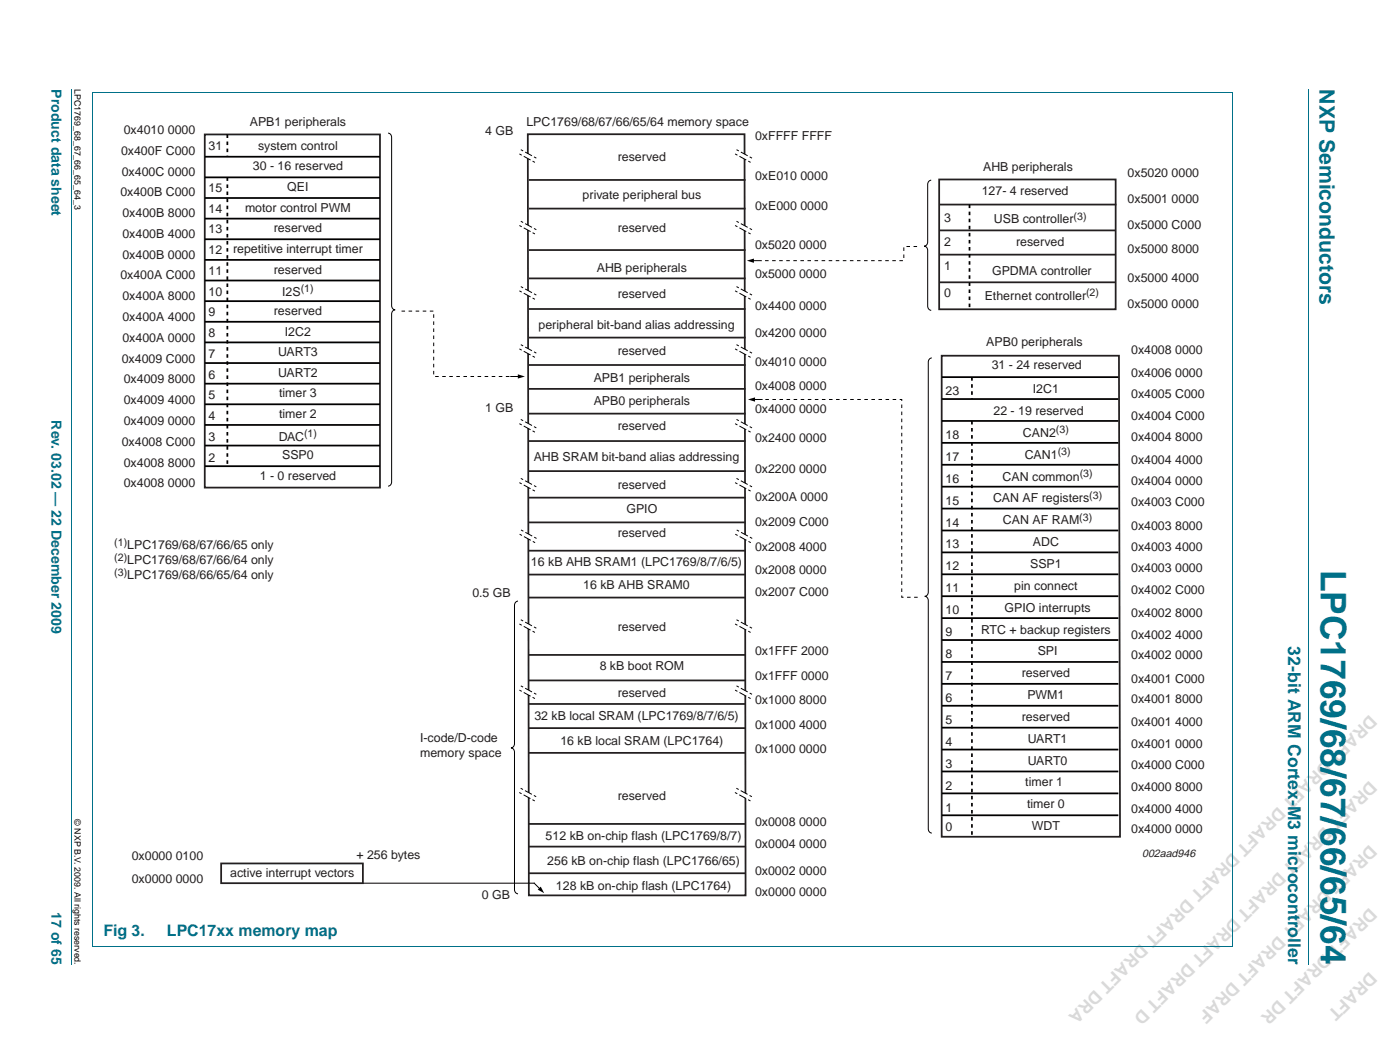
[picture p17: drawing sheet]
<svg xmlns="http://www.w3.org/2000/svg" width="279mm" height="210mm" viewBox="0 0 279 210" stroke-linecap="round" stroke-linejoin="round" font-family="sans-serif">
<defs><g id="words">
<text font-size="7" fill="#007088" x="263.6" y="113.6" transform="rotate(90 263.6 113.6)">LPC1769/68/67/66/65/64</text>
<text font-size="4.2" fill="#007088" x="263.4" y="17.8" transform="rotate(90 263.4 17.8)">NXP Semiconductors</text>
<text font-size="3.5" fill="#007088" x="257.1" y="129" transform="rotate(90 257.1 129)">32-bit ARM Cortex-M3 microcontroller</text>
<g font-size="3.5" fill="#d9d9d9">
<text x="273.3" y="142.5" transform="rotate(135 273.3 142.5)">DRAFT DRAFT DRAFT DRAFT DRAFT DRAFT DRA</text>
<text x="273.3" y="155.6" transform="rotate(135 273.3 155.6)">DRAFT DRAFT DRAFT DRAFT DRAFT D</text>
<text x="273.3" y="168.3" transform="rotate(135 273.3 168.3)">DRAFT DRAFT DRAFT DRAF</text>
<text x="273.3" y="180.9" transform="rotate(135 273.3 180.9)">DRAFT DRAFT DR</text>
</g>
<g font-size="3.2" fill="#007088">
<text x="20.6" y="186.8">Fig 3.</text>
<text x="33.3" y="186.8">LPC17xx memory map</text>
</g>
<g font-size="2.8" fill="#007088">
<text x="10.3" y="17.8" transform="rotate(90 10.3 17.8)">Product data sheet</text>
<text x="10.3" y="83.8" transform="rotate(90 10.3 83.8)">Rev. 03.02 — 22 December 2009</text>
<text x="10.3" y="181.9" transform="rotate(90 10.3 181.9)">17 of 65</text>
</g>
<g font-size="2.5" fill="#231f20">
<text x="24.7" y="26.7">0x4010 0000</text>
<text x="41.6" y="29.9">31</text>
<text x="49.8" y="25.1">APB1 peripherals</text>
<text x="51.5" y="29.9">system control</text>
<text x="96.8" y="27">4 GB</text>
<text x="105" y="25.2">LPC1769/68/67/66/65/64 memory space</text>
<text x="150.7" y="28">0xFFFF FFFF</text>
<text x="24.2" y="30.9">0x400F C000</text>
<text x="24.3" y="35">0x400C 0000</text>
<text x="50.5" y="34">30 - 16 reserved</text>
<text x="123.3" y="32.2">reserved</text>
<text x="150.7" y="35.9">0xE010 0000</text>
<text x="196.2" y="34">AHB peripherals</text>
<text x="225" y="35.3">0x5020 0000</text>
<text x="24" y="39.2">0x400B C000</text>
<text x="41.6" y="38.3">15</text>
<text x="57.3" y="38.1">QEI</text>
<text x="116.3" y="39.7">private peripheral bus</text>
<text x="150.7" y="41.8">0xE000 0000</text>
<text x="195.9" y="39">127- 4 reserved</text>
<text x="225" y="40.5">0x5001 0000</text>
<text x="24.4" y="47.5">0x400B 4000</text>
<text x="24.4" y="43.3">0x400B 8000</text>
<text x="41.6" y="46.5">13</text>
<text x="41.6" y="42.4">14</text>
<text x="48.9" y="42.2">motor control PWM</text>
<text x="54.7" y="46.3">reserved</text>
<text x="123.3" y="46.3">reserved</text>
<text x="188.4" y="44.2">3</text>
<text x="198.3" y="44.6">USB controller</text>
<text x="225" y="45.7">0x5000 C000</text>
<text x="24.4" y="51.6">0x400B 0000</text>
<text x="41.6" y="50.7">12</text>
<text x="46.5" y="50.5">repetitive interrupt timer</text>
<text x="150.7" y="49.7">0x5020 0000</text>
<text x="188.4" y="53.8">1</text>
<text x="188.4" y="49.1">2</text>
<text x="202.8" y="49">reserved</text>
<text x="225" y="50.5">0x5000 8000</text>
<text x="24" y="55.8">0x400A C000</text>
<text x="24.4" y="59.9">0x400A 8000</text>
<text x="41.6" y="59">10</text>
<text x="41.6" y="54.8">11</text>
<text x="54.7" y="54.6">reserved</text>
<text x="56.3" y="59.1">I2S</text>
<text x="119.1" y="54.2">AHB peripherals</text>
<text x="123.3" y="59.4">reserved</text>
<text x="150.7" y="55.5">0x5000 0000</text>
<text x="188.4" y="59.3">0</text>
<text x="196.5" y="59.8">Ethernet controller</text>
<text x="198" y="54.8">GPDMA controller</text>
<text x="225" y="56.3">0x5000 4000</text>
<text x="24.4" y="64">0x400A 4000</text>
<text x="41.6" y="63.1">9</text>
<text x="54.7" y="62.8">reserved</text>
<text x="107.5" y="65.6">peripheral bit-band alias addressing</text>
<text x="150.7" y="61.9">0x4400 0000</text>
<text x="225" y="61.4">0x5000 0000</text>
<text x="24.4" y="68.2">0x400A 0000</text>
<text x="41.6" y="71.4">7</text>
<text x="41.6" y="67.2">8</text>
<text x="55.5" y="71">UART3</text>
<text x="56.9" y="66.9">I2C2</text>
<text x="123.3" y="70.8">reserved</text>
<text x="150.7" y="67.2">0x4200 0000</text>
<text x="196.8" y="69">APB0 peripherals</text>
<text x="225.7" y="70.6">0x4008 0000</text>
<text x="24.3" y="72.3">0x4009 C000</text>
<text x="24.7" y="76.5">0x4009 8000</text>
<text x="41.6" y="75.5">6</text>
<text x="55.5" y="75.2">UART2</text>
<text x="118.5" y="76.1">APB1 peripherals</text>
<text x="150.7" y="77.8">0x4008 0000</text>
<text x="150.7" y="73">0x4010 0000</text>
<text x="197.9" y="73.6">31 - 24 reserved</text>
<text x="225.7" y="75.1">0x4006 0000</text>
<text x="24.7" y="80.6">0x4009 4000</text>
<text x="41.6" y="83.8">4</text>
<text x="41.6" y="79.7">5</text>
<text x="55.7" y="83.4">timer 2</text>
<text x="55.7" y="79.3">timer 3</text>
<text x="96.8" y="82.2">1 GB</text>
<text x="118.5" y="80.9">APB0 peripherals</text>
<text x="150.7" y="82.3">0x4000 0000</text>
<text x="188.7" y="78.7">23</text>
<text x="198.3" y="82.8">22 - 19 reserved</text>
<text x="206.1" y="78.4">I2C1</text>
<text x="225.7" y="83.9">0x4004 C000</text>
<text x="225.7" y="79.4">0x4005 C000</text>
<text x="24.3" y="88.9">0x4008 C000</text>
<text x="24.7" y="84.8">0x4009 0000</text>
<text x="41.6" y="87.9">3</text>
<text x="55.6" y="87.9">DAC</text>
<text x="123.3" y="85.8">reserved</text>
<text x="150.7" y="88.2">0x2400 0000</text>
<text x="188.7" y="87.5">18</text>
<text x="204.2" y="87.1">CAN2</text>
<text x="225.7" y="88">0x4004 8000</text>
<text x="24.7" y="93.1">0x4008 8000</text>
<text x="41.6" y="92.1">2</text>
<text x="51.8" y="95.7">1 - 0 reserved</text>
<text x="56.3" y="91.6">SSP0</text>
<text x="106.5" y="92">AHB SRAM bit-band alias addressing</text>
<text x="150.7" y="94.3">0x2200 0000</text>
<text x="188.7" y="91.9">17</text>
<text x="200.1" y="95.9">CAN common</text>
<text x="204.5" y="91.5">CAN1</text>
<text x="225.7" y="92.6">0x4004 4000</text>
<text x="24.7" y="97.2">0x4008 0000</text>
<text x="123.3" y="97.5">reserved</text>
<text x="150.7" y="100">0x200A 0000</text>
<text x="188.7" y="100.6">15</text>
<text x="188.7" y="96.3">16</text>
<text x="198.2" y="100.2">CAN AF registers</text>
<text x="225.7" y="100.9">0x4003 C000</text>
<text x="225.7" y="96.8">0x4004 0000</text>
<text x="123.3" y="107.2">reserved</text>
<text x="125" y="102.4">GPIO</text>
<text x="150.7" y="104.9">0x2009 C000</text>
<text x="188.7" y="105">14</text>
<text x="200.2" y="104.6">CAN AF RAM</text>
<text x="225.7" y="105.7">0x4003 8000</text>
<text x="25.4" y="109.6">LPC1769/68/67/66/65 only</text>
<text x="25.4" y="112.6">LPC1769/68/67/66/64 only</text>
<text x="106" y="112.9">16 kB AHB SRAM1 (LPC1769/8/7/6/5)</text>
<text x="150.7" y="109.9">0x2008 4000</text>
<text x="188.7" y="113.8">12</text>
<text x="188.7" y="109.4">13</text>
<text x="205.6" y="113.3">SSP1</text>
<text x="206.1" y="108.9">ADC</text>
<text x="225.7" y="110">0x4003 4000</text>
<text x="25.4" y="115.6">LPC1769/68/66/65/64 only</text>
<text x="94.3" y="119.2">0.5 GB</text>
<text x="116.4" y="117.5">16 kB AHB SRAM0</text>
<text x="150.7" y="114.5">0x2008 0000</text>
<text x="150.7" y="118.9">0x2007 C000</text>
<text x="188.7" y="118.2">11</text>
<text x="202.4" y="117.7">pin connect</text>
<text x="225.7" y="118.6">0x4002 C000</text>
<text x="225.7" y="114.1">0x4003 0000</text>
<text x="123.3" y="125.9">reserved</text>
<text x="188.7" y="122.6">10</text>
<text x="200.5" y="122">GPIO interrupts</text>
<text x="225.7" y="123.1">0x4002 8000</text>
<text x="150.7" y="130.6">0x1FFF 2000</text>
<text x="188.7" y="131.3">8</text>
<text x="188.7" y="126.9">9</text>
<text x="195.8" y="126.4">RTC + backup registers</text>
<text x="207.1" y="130.7">SPI</text>
<text x="225.7" y="131.5">0x4002 0000</text>
<text x="225.7" y="127.4">0x4002 4000</text>
<text x="119.7" y="133.7">8 kB boot ROM</text>
<text x="150.7" y="135.6">0x1FFF 0000</text>
<text x="188.7" y="135.7">7</text>
<text x="203.9" y="135.1">reserved</text>
<text x="225.7" y="136.2">0x4001 C000</text>
<text x="106.7" y="143.6">32 kB local SRAM (LPC1769/8/7/6/5)</text>
<text x="123.3" y="139">reserved</text>
<text x="150.7" y="140.4">0x1000 8000</text>
<text x="188.7" y="140.1">6</text>
<text x="203.9" y="143.8">reserved</text>
<text x="205" y="139.4">PWM1</text>
<text x="225.7" y="140.3">0x4001 8000</text>
<text x="83.8" y="148">I-code/D-code</text>
<text x="111.8" y="148.5">16 kB local SRAM (LPC1764)</text>
<text x="150.7" y="145.3">0x1000 4000</text>
<text x="188.7" y="148.9">4</text>
<text x="188.7" y="144.5">5</text>
<text x="205.1" y="148.2">UART1</text>
<text x="225.7" y="149.1">0x4001 0000</text>
<text x="225.7" y="144.8">0x4001 4000</text>
<text x="83.8" y="151">memory space</text>
<text x="150.7" y="150.1">0x1000 0000</text>
<text x="188.7" y="153.3">3</text>
<text x="205.1" y="152.5">UART0</text>
<text x="225.7" y="153.4">0x4000 C000</text>
<text x="123.3" y="159.5">reserved</text>
<text x="188.7" y="157.6">2</text>
<text x="204.6" y="156.9">timer 1</text>
<text x="205" y="161.2">timer 0</text>
<text x="225.7" y="157.7">0x4000 8000</text>
<text x="108.9" y="167.5">512 kB on-chip flash (LPC1769/8/7)</text>
<text x="150.7" y="164.7">0x0008 0000</text>
<text x="188.7" y="165.7">0</text>
<text x="188.7" y="162">1</text>
<text x="205.9" y="165.6">WDT</text>
<text x="225.7" y="162.2">0x4000 4000</text>
<text x="225.7" y="166.2">0x4000 0000</text>
<text x="26.3" y="171.5">0x0000 0100</text>
<text x="71.1" y="171.4">+ 256 bytes</text>
<text x="109.2" y="172.6">256 kB on-chip flash (LPC1766/65)</text>
<text x="150.7" y="169.2">0x0004 0000</text>
<text x="26.3" y="176.1">0x0000 0000</text>
<text x="46" y="174.9">active interrupt vectors</text>
<text x="96.1" y="179.3">0 GB</text>
<text x="110.9" y="177.6">128 kB on-chip flash (LPC1764)</text>
<text x="150.7" y="174.5">0x0002 0000</text>
<text x="150.7" y="178.7">0x0000 0000</text>
</g>
<text font-size="2.2" fill="#231f20" x="227.9" y="170.9">002aad946</text>
<g font-size="2.1" fill="#231f20">
<text x="214.3" y="43.8">(3)</text>
<text x="60" y="58.3">(1)</text>
<text x="216.8" y="59.1">(2)</text>
<text x="60.7" y="87.1">(1)</text>
<text x="210.7" y="86.4">(3)</text>
<text x="211.1" y="90.8">(3)</text>
<text x="215.5" y="95.1">(3)</text>
<text x="217.4" y="99.5">(3)</text>
<text x="215.4" y="103.8">(3)</text>
<text x="22.8" y="108.8">(1)</text>
<text x="22.8" y="111.8">(2)</text>
<text x="22.8" y="114.8">(3)</text>
</g>
<g font-size="1.8">
<text x="14.9" y="17.8" transform="rotate(90 14.9 17.8)">LPC1769_68_67_66_65_64_3</text>
<text x="14.9" y="163.4" transform="rotate(90 14.9 163.4)">© NXP B.V. 2009. All rights reserved.</text>
</g>
</g></defs>
<path d="M14.3 17.8v174.6M18.5 18.5h227.6M18.5 18.6v170.3M246.1 18.6v170.3M261.2 17.8v174.6M18.5 188.9h227.6" fill="none" stroke="#007088" stroke-width=".2"/>
<path d="M77.5 26.6a.79 .79 0 0 1 .7 .8v33.6a.79 .79 0 0 0 .7 .8 .79 .79 0 0 0-.7 .8v33.5a.79 .79 0 0 1-.7 .9M185.8 35.9a.79 .79 0 0 0-.7 .9v11.5a.79 .79 0 0 1-.7 .8 .79 .79 0 0 1 .7 .9v11.1a.79 .79 0 0 0 .7 .8M186 71.4a.79 .79 0 0 0-.7 .8v45.9a.79 .79 0 0 1-.7 .9 .79 .79 0 0 1 .7 .8v45.5a.79 .79 0 0 0 .7 .9M103.4 119.9a.79 .79 0 0 0-.7 .9v27.5a.79 .79 0 0 1-.7 .9 .79 .79 0 0 1 .7 .8v27.5a.79 .79 0 0 0 .7 .8" fill="none" stroke="#000" stroke-width=".2"/>
<path d="M187.4 35.8h35.3v25.9h-35.3zM187.4 56.3h35.3M187.4 50.8h35.3M187.4 46h35.3M187.6 40.8h35.2" fill="none" stroke="#231f20" stroke-width=".35"/>
<path d="M193.5 40.8v20.9z" fill="#231f20" stroke="#000" stroke-width=".35" stroke-dasharray=".7" stroke-linecap="butt"/>
<path d="M187.9 71h35.4l.2 95.9h-35.6z" fill="none" stroke="#231f20" stroke-width=".35"/>
<g fill="none" stroke="#000" stroke-width=".35">
<path d="M188 79.6h35.2M188 75.2h35.2M188 97.1h35.2M188 88.3h35.2M188 84h35.2M188 92.7h35.2M188 118.9h35.2M188 110.2h35.2M188 105.8h35.2M188 101.5h35.2M188 114.6h35.2M188 136.4h35.2"/>
<path d="M188 132h35.2M188 123.3h35.2M188 127.7h35.2M188 158.3h35.2M188 153.9h35.2M188 149.5h35.2M188 145.2h35.2M188 140.8h35.2M188 162.6h35.2"/>
</g>
<g fill="#231f20" stroke="#000" stroke-width=".35" stroke-dasharray=".7" stroke-linecap="butt">
<path d="M194 84v83.1z"/>
<path d="M194 75.2v4.4z"/>
</g>
<g fill="none" stroke="#231f20" stroke-width=".35">
<path d="M105.3 26.8h43.3l.2 151.8h-43.3zM105.5 35.9h43.3M105.5 55.5h43.3M105.5 49.9h43.3M105.5 41.6h43.3M105.5 67.3h43.3M105.5 77.6h43.3M105.5 72.8h43.3M105.5 61.6h43.3M105.5 94h43.3M105.5 82.5h43.3M105.5 88h43.3"/>
<path d="M105.5 114.6h43.3M105.5 109.9h43.3M105.5 119.2h43.3M105.5 135.7h43.3M105.5 130.6h43.3M105.5 145.2h43.3M105.5 140.4h43.3M105.5 150.2h43.3M44.1 172.2h28.3v4h-28.3zM105.5 168.9h43.3M105.5 174.2h43.3M105.5 164.4h43.3"/>
</g>
<path d="M183 49.2h-2.6v2.8h-28.5M80.1 62.1h6.5v13h15.3M183.1 119.1h-3.1v-39.4h-27.9" fill="none" stroke="#000" stroke-width=".2" stroke-dasharray=".7" stroke-linecap="butt"/>
<path d="M72.4 176.2h34.2" fill="none" stroke="#000" stroke-width=".2"/>
<path d="M103.9 157.2l3.1 1.7-.3 .9-3.1-1.7z" fill="#fff"/>
<path d="M106.7 159.8l-3.1-1.7M107 158.9l-3.1-1.7" fill="none" stroke="#000" stroke-width=".2" stroke-dasharray=".5 .5 1.6 .5 .5" stroke-linecap="butt"/>
<path d="M146.9 157.2l3.2 1.7-.3 .9-3.1-1.7z" fill="#fff"/>
<path d="M149.8 159.8l-3.1-1.7M150.1 158.9l-3.2-1.7" fill="none" stroke="#000" stroke-width=".2" stroke-dasharray=".5 .5 1.6 .5 .5" stroke-linecap="butt"/>
<path d="M103.9 123.6l3.1 1.7-.2 .9-3.2-1.7z" fill="#fff"/>
<path d="M106.8 126.2l-3.2-1.7M107 125.3l-3.1-1.7" fill="none" stroke="#000" stroke-width=".2" stroke-dasharray=".5 .5 1.6 .5 .5" stroke-linecap="butt"/>
<path d="M147 123.6l3.1 1.7-.3 .9-3.1-1.7z" fill="#fff"/>
<path d="M149.8 126.2l-3.1-1.7M150.1 125.3l-3.1-1.7" fill="none" stroke="#000" stroke-width=".2" stroke-dasharray=".5 .5 1.6 .5 .5" stroke-linecap="butt"/>
<path d="M103.9 136.8l3.1 1.7-.2 .9-3.2-1.7z" fill="#fff"/>
<path d="M106.8 139.4l-3.2-1.7M107 138.5l-3.1-1.7" fill="none" stroke="#000" stroke-width=".2" stroke-dasharray=".5 .5 1.6 .5 .5" stroke-linecap="butt"/>
<path d="M147 136.8l3.1 1.7-.3 .9-3.1-1.7z" fill="#fff"/>
<path d="M149.8 139.4l-3.1-1.7M150.1 138.5l-3.1-1.7" fill="none" stroke="#000" stroke-width=".2" stroke-dasharray=".5 .5 1.6 .5 .5" stroke-linecap="butt"/>
<path d="M103.9 95.4l3.1 1.7-.2 .9-3.2-1.7z" fill="#fff"/>
<path d="M106.8 98l-3.2-1.7M107 97.1l-3.1-1.7" fill="none" stroke="#000" stroke-width=".2" stroke-dasharray=".5 .5 1.6 .5 .5" stroke-linecap="butt"/>
<path d="M147 95.4l3.1 1.7-.3 .9-3.1-1.7z" fill="#fff"/>
<path d="M149.8 98l-3.1-1.7M150.1 97.1l-3.1-1.7" fill="none" stroke="#000" stroke-width=".2" stroke-dasharray=".5 .5 1.6 .5 .5" stroke-linecap="butt"/>
<path d="M104 105.7l3.1 1.7-.3 .9-3.1-1.7z" fill="#fff"/>
<path d="M106.8 108.3l-3.1-1.7M107.1 107.4l-3.1-1.7" fill="none" stroke="#000" stroke-width=".2" stroke-dasharray=".5 .5 1.6 .5 .5" stroke-linecap="butt"/>
<path d="M147 105.7l3.1 1.7-.3 .9-3.1-1.7z" fill="#fff"/>
<path d="M149.8 108.3l-3.1-1.7M150.1 107.4l-3.1-1.7" fill="none" stroke="#000" stroke-width=".2" stroke-dasharray=".5 .5 1.6 .5 .5" stroke-linecap="butt"/>
<path d="M103.9 83.7l3.1 1.7-.2 .8-3.2-1.7z" fill="#fff"/>
<path d="M106.8 86.2l-3.2-1.7M107 85.4l-3.1-1.7" fill="none" stroke="#000" stroke-width=".2" stroke-dasharray=".5 .5 1.6 .5 .5" stroke-linecap="butt"/>
<path d="M147 83.7l3.1 1.7-.3 .8-3.1-1.7z" fill="#fff"/>
<path d="M149.8 86.2l-3.1-1.7M150.1 85.4l-3.1-1.7" fill="none" stroke="#000" stroke-width=".2" stroke-dasharray=".5 .5 1.6 .5 .5" stroke-linecap="butt"/>
<path d="M103.9 68.7l3.1 1.7-.2 .9-3.2-1.7z" fill="#fff"/>
<path d="M106.8 71.3l-3.2-1.7M107 70.4l-3.1-1.7" fill="none" stroke="#000" stroke-width=".2" stroke-dasharray=".5 .5 1.6 .5 .5" stroke-linecap="butt"/>
<path d="M147 68.7l3.1 1.7-.3 .9-3.1-1.7z" fill="#fff"/>
<path d="M149.8 71.3l-3.1-1.7M150.1 70.4l-3.1-1.7" fill="none" stroke="#000" stroke-width=".2" stroke-dasharray=".5 .5 1.6 .5 .5" stroke-linecap="butt"/>
<path d="M103.9 57.2l3.1 1.7-.2 .8-3.2-1.7z" fill="#fff"/>
<path d="M106.8 59.7l-3.2-1.7M107 58.9l-3.1-1.7" fill="none" stroke="#000" stroke-width=".2" stroke-dasharray=".5 .5 1.6 .5 .5" stroke-linecap="butt"/>
<path d="M147 57.2l3.1 1.7-.3 .8-3.1-1.7z" fill="#fff"/>
<path d="M149.8 59.7l-3.1-1.7M150.1 58.9l-3.1-1.7" fill="none" stroke="#000" stroke-width=".2" stroke-dasharray=".5 .5 1.6 .5 .5" stroke-linecap="butt"/>
<path d="M103.9 44.1l3.1 1.7-.2 .9-3.2-1.7z" fill="#fff"/>
<path d="M106.8 46.7l-3.2-1.7M107 45.8l-3.1-1.7" fill="none" stroke="#000" stroke-width=".2" stroke-dasharray=".5 .5 1.6 .5 .5" stroke-linecap="butt"/>
<path d="M147 44.1l3.1 1.7-.3 .9-3.1-1.7z" fill="#fff"/>
<path d="M149.8 46.7l-3.1-1.7M150.1 45.8l-3.1-1.7" fill="none" stroke="#000" stroke-width=".2" stroke-dasharray=".5 .5 1.6 .5 .5" stroke-linecap="butt"/>
<path d="M103.9 29.9l3.1 1.6-.2 .9-3.2-1.7z" fill="#fff"/>
<path d="M106.8 32.4l-3.2-1.7M107 31.5l-3.1-1.6" fill="none" stroke="#000" stroke-width=".2" stroke-dasharray=".5 .5 1.6 .5 .5" stroke-linecap="butt"/>
<path d="M147 29.9l3.1 1.6-.3 .9-3.1-1.7z" fill="#fff"/>
<path d="M149.8 32.4l-3.1-1.7M150.1 31.5l-3.1-1.6" fill="none" stroke="#000" stroke-width=".2" stroke-dasharray=".5 .5 1.6 .5 .5" stroke-linecap="butt"/>
<path d="M150.2 52h1.7M101.9 75.1h1.7M150.4 79.7h1.7M106.6 176.2l1.2 1.2" fill="none" stroke="#000" stroke-width=".2"/>
<path d="M149 52l1.5-.4v.8zM103.3 74.7l1.5 .4-1.5 .4zM149.3 79.7l1.4-.4v.8zM107.9 176.9l.7 1.3-1.3-.7z" fill="#000"/>
<path d="M40.9 26.8h34.9v70.5h-34.9zM105.5 99.3h43.3M105.5 104.2h43.3" fill="none" stroke="#231f20" stroke-width=".35"/>
<g fill="none" stroke="#000" stroke-width=".35">
<path d="M40.9 31.3h34.9M40.9 39.5h34.9M40.9 35.4h34.9M40.9 56h34.9M40.9 51.8h34.9M40.9 47.7h34.9M40.9 43.6h34.9M40.9 72.4h34.9M40.9 68.3h34.9M40.9 64.2h34.9M40.9 60.1h34.9M40.9 76.5h34.9"/>
<path d="M40.9 93h34.9M40.9 88.9h34.9M40.9 84.8h34.9M40.9 80.7h34.9"/>
</g>
<g fill="#231f20" stroke="#000" stroke-width=".35" stroke-dasharray=".7" stroke-linecap="butt">
<path d="M45.4 35.4v57.2z"/>
<path d="M45.4 26.8v4.5z"/>
</g>
<use href="#words"/>
</svg>
